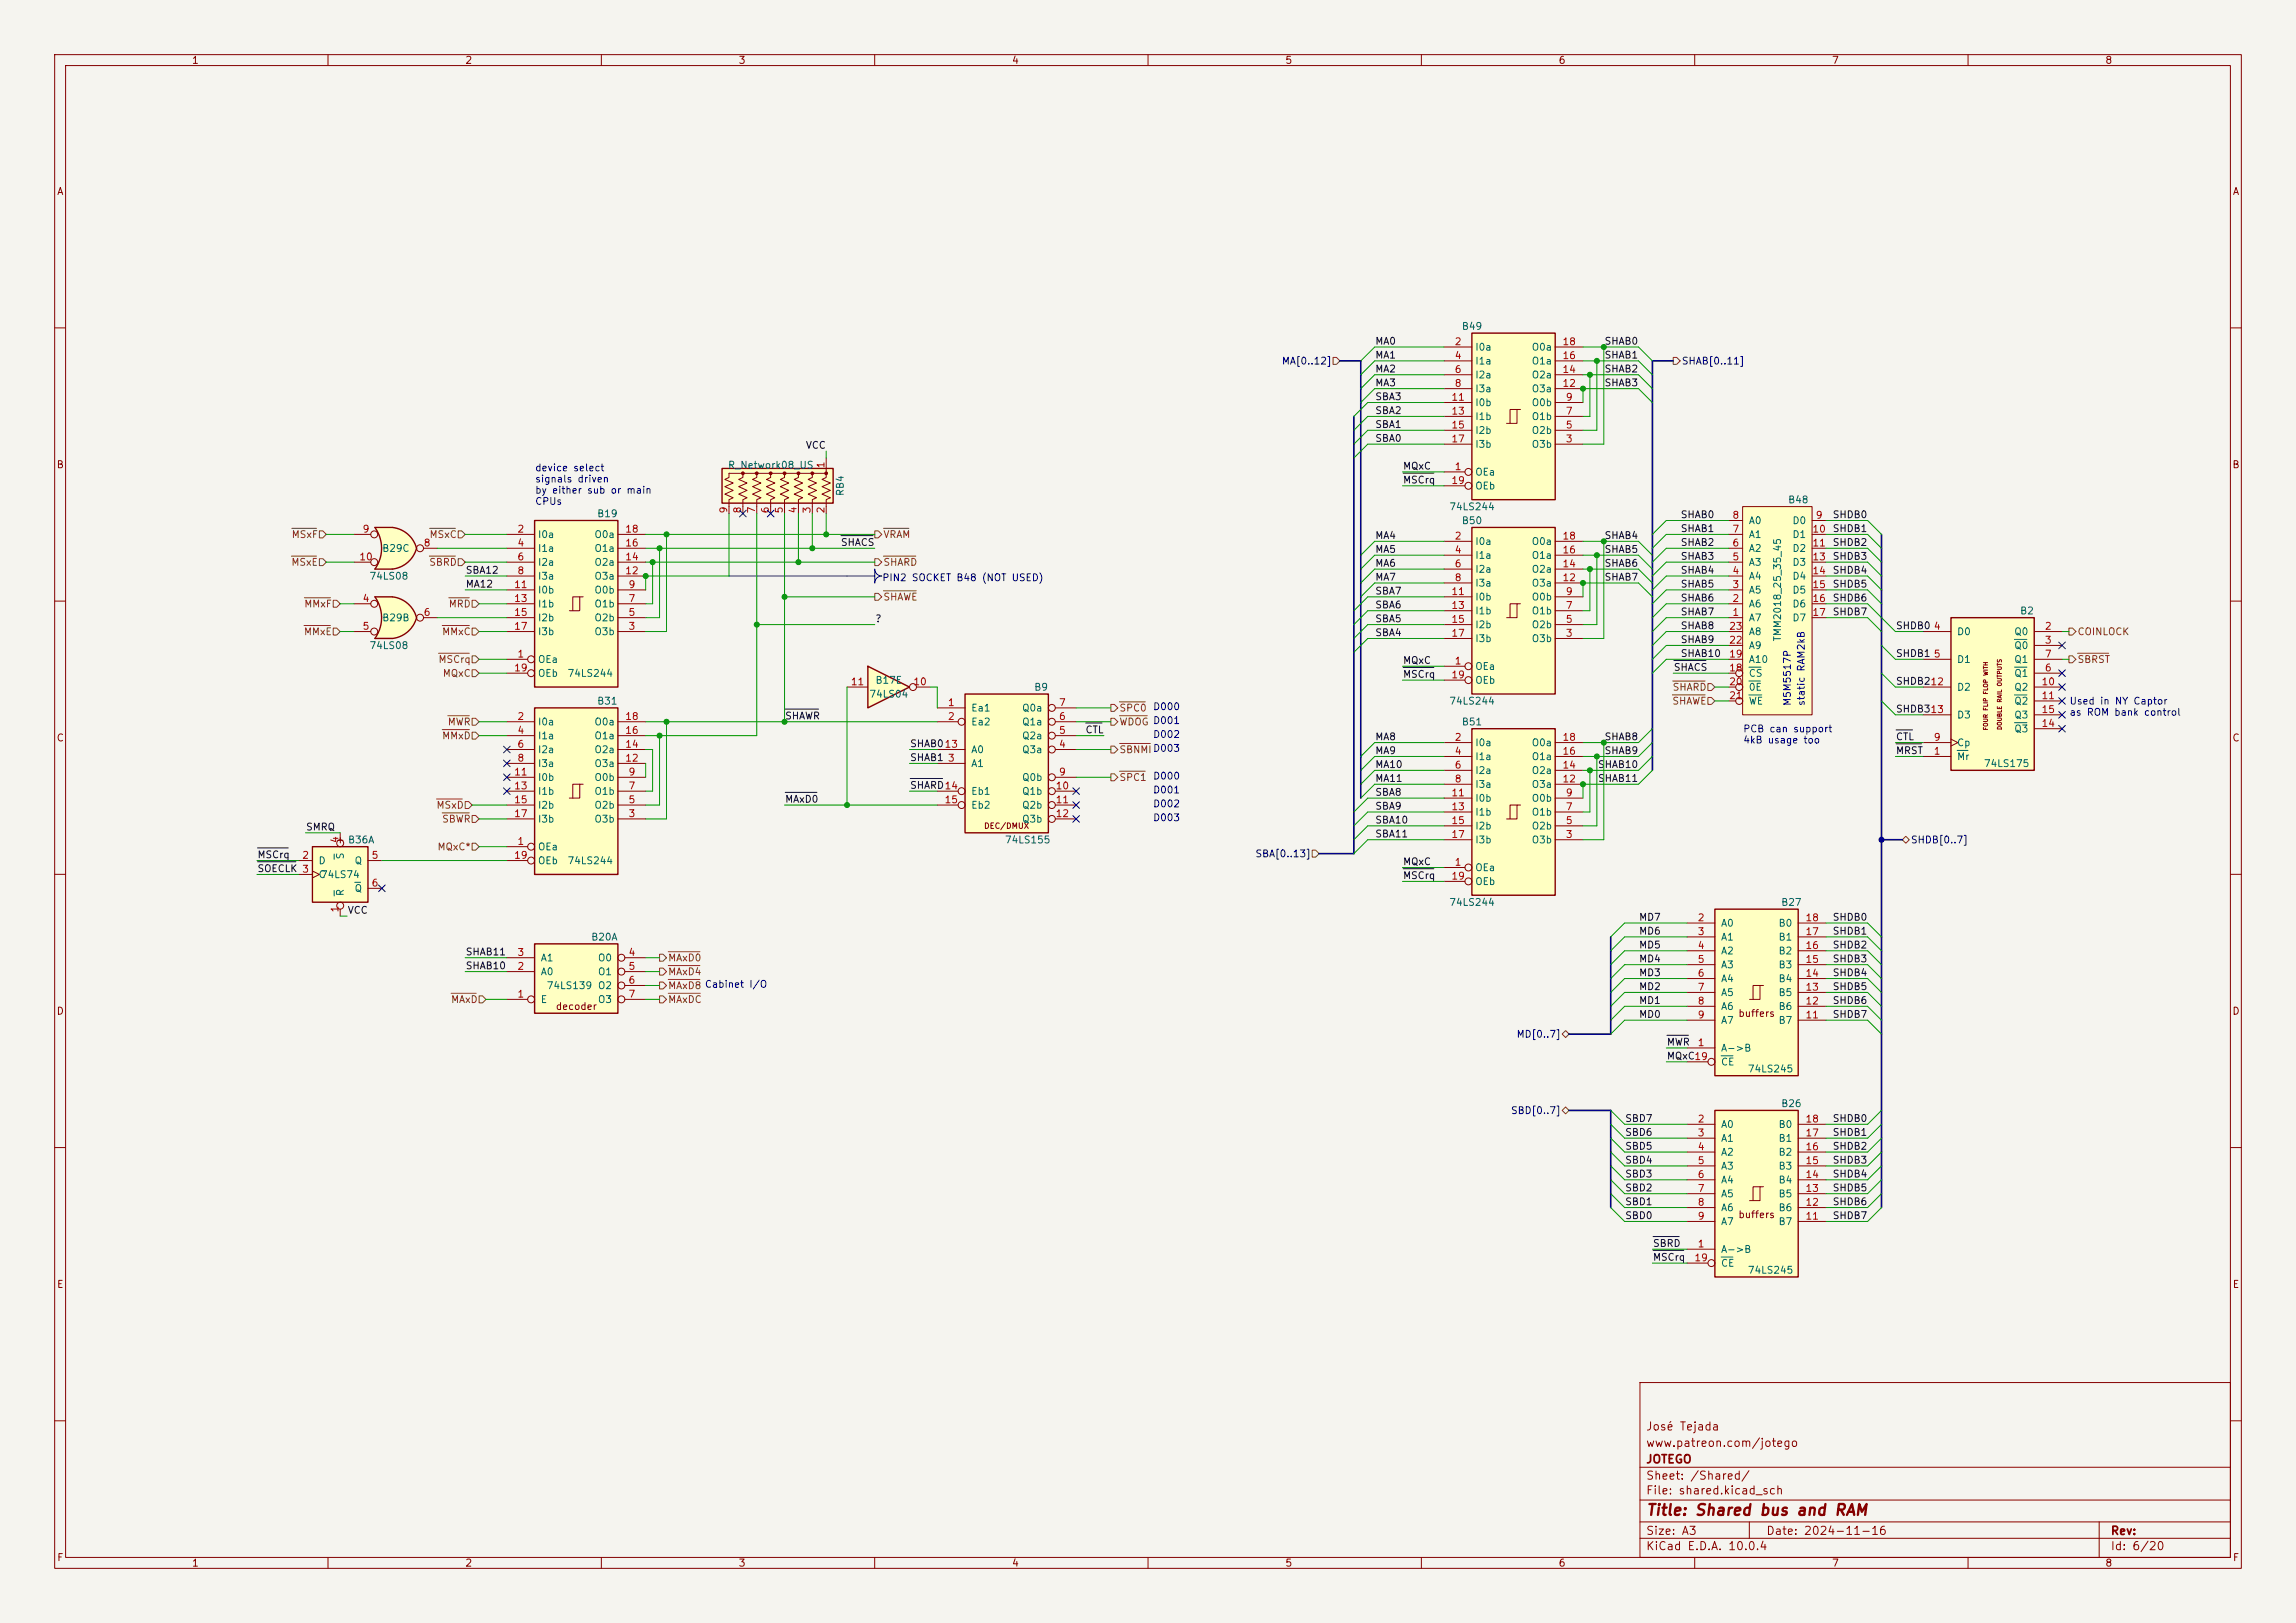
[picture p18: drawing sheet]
<svg xmlns="http://www.w3.org/2000/svg" width="420mm" height="297mm" viewBox="0 0 420 297" stroke-linecap="round" stroke-linejoin="round" font-family="sans-serif">
<defs><g id="words">
<text font-size="2" fill="#840000" x="301" y="277.8">Title: Shared bus and RAM</text>
<g font-size="1.5" fill="#840000">
<text x="301" y="262.1">José Tejada</text>
<text x="301" y="268.1">JOTEGO</text>
<text x="301" y="265.1">www.patreon.com/jotego</text>
<text x="301" y="273.8">File: shared.kicad_sch</text>
<text x="301" y="271.1">Sheet: /Shared/</text>
<text x="301" y="281.2">Size: A3</text>
<text x="323" y="281.2">Date: 2024-11-16</text>
<text x="386" y="281.2">Rev:</text>
<text x="301" y="284">KiCad E.D.A. 10.0.4</text>
<text x="386" y="284">Id: 6/20</text>
</g>
<g font-size="1.3" fill="#840000">
<text x="35" y="12">1</text>
<text x="85" y="12">2</text>
<text x="135" y="12">3</text>
<text x="185" y="12">4</text>
<text x="235" y="12">5</text>
<text x="285" y="12">6</text>
<text x="335" y="12">7</text>
<text x="385" y="12">8</text>
<text x="10.3" y="36">A</text>
<text x="408.3" y="36">A</text>
<text x="10.3" y="86">B</text>
<text x="408.2" y="86">B</text>
<text x="10.3" y="136">C</text>
<text x="408.2" y="136">C</text>
<text x="61.3" y="154.6">+ B36A</text>
<text x="10.3" y="186">D</text>
<text x="101.6" y="185.1">decoder</text>
<text x="408.2" y="186">D</text>
<text x="317.9" y="186.4">buffers</text>
<text x="317.9" y="223.2">buffers</text>
<text x="10.3" y="236">E</text>
<text x="408.3" y="236">E</text>
<text x="10.3" y="286">F</text>
<text x="35" y="287">1</text>
<text x="85" y="287">2</text>
<text x="135" y="287">3</text>
<text x="185" y="287">4</text>
<text x="235" y="287">5</text>
<text x="285" y="287">6</text>
<text x="335" y="287">7</text>
<text x="385" y="287">8</text>
<text x="408.3" y="286">F</text>
</g>
<g font-size="1.3" fill="#0f0f0f">
<text x="251.5" y="65.9">MA1</text>
<text x="251.5" y="63.4">MA0</text>
<text x="293.4" y="63.4">SHAB0</text>
<text x="293.4" y="65.9">SHAB1</text>
<text x="251.5" y="71">MA3</text>
<text x="251.5" y="68.5">MA2</text>
<text x="293.4" y="68.5">SHAB2</text>
<text x="293.4" y="71">SHAB3</text>
<text x="251.5" y="76.1">SBA2</text>
<text x="251.5" y="73.5">SBA3</text>
<text x="147.3" y="82.4">VCC</text>
<text x="251.5" y="81.2">SBA0</text>
<text x="251.5" y="78.6">SBA1</text>
<text x="256.5" y="86.2">MQxC</text>
<text x="256.5" y="88.8">MSCrq</text>
<text x="307.3" y="95.1">SHAB0</text>
<text x="335.1" y="95.1">SHDB0</text>
<text x="153.7" y="100.2">SHACS</text>
<text x="251.5" y="98.9">MA4</text>
<text x="251.5" y="101.5">MA5</text>
<text x="293.4" y="98.9">SHAB4</text>
<text x="293.4" y="101.5">SHAB5</text>
<text x="307.3" y="100.2">SHAB2</text>
<text x="307.3" y="97.7">SHAB1</text>
<text x="335.1" y="97.7">SHDB1</text>
<text x="335.1" y="100.2">SHDB2</text>
<text x="85.1" y="105.3">SBA12</text>
<text x="85.1" y="107.8">MA12</text>
<text x="251.5" y="104">MA6</text>
<text x="251.5" y="106.6">MA7</text>
<text x="293.4" y="104">SHAB6</text>
<text x="293.4" y="106.6">SHAB7</text>
<text x="307.3" y="107.8">SHAB5</text>
<text x="307.3" y="102.7">SHAB3</text>
<text x="307.3" y="105.3">SHAB4</text>
<text x="335.1" y="107.8">SHDB5</text>
<text x="335.1" y="102.7">SHDB3</text>
<text x="335.1" y="105.3">SHDB4</text>
<text x="251.5" y="111.6">SBA6</text>
<text x="251.5" y="109.1">SBA7</text>
<text x="307.3" y="110.4">SHAB6</text>
<text x="307.3" y="112.9">SHAB7</text>
<text x="335.1" y="110.4">SHDB6</text>
<text x="335.1" y="112.9">SHDB7</text>
<text x="160" y="114.2">?</text>
<text x="251.5" y="114.2">SBA5</text>
<text x="251.5" y="116.7">SBA4</text>
<text x="307.3" y="115.4">SHAB8</text>
<text x="307.3" y="118">SHAB9</text>
<text x="346.7" y="115.4">SHDB0</text>
<text x="256.5" y="121.8">MQxC</text>
<text x="256.5" y="124.3">MSCrq</text>
<text x="306.1" y="123.1">SHACS</text>
<text x="307.3" y="120.5">SHAB10</text>
<text x="346.7" y="125.6">SHDB212</text>
<text x="346.7" y="120.5">SHDB1</text>
<text x="143.5" y="132">SHAWR</text>
<text x="346.7" y="130.7">SHDB313</text>
<text x="166.4" y="137">SHAB013</text>
<text x="198.5" y="134.5">CTL</text>
<text x="251.5" y="135.8">MA8</text>
<text x="293.4" y="135.8">SHAB8</text>
<text x="346.7" y="135.8">CTL</text>
<text x="166.4" y="139.6">SHAB1</text>
<text x="251.5" y="138.3">MA9</text>
<text x="251.5" y="143.4">MA11</text>
<text x="251.5" y="140.8">MA10</text>
<text x="292.2" y="143.4">SHAB11</text>
<text x="292.2" y="140.8">SHAB10</text>
<text x="293.4" y="138.3">SHAB9</text>
<text x="346.7" y="138.3">MRST</text>
<text x="143.5" y="147.2">MAxD0</text>
<text x="166.4" y="144.7">SHARD14</text>
<text x="251.5" y="145.9">SBA8</text>
<text x="251.5" y="148.5">SBA9</text>
<text x="55.9" y="152.3">SMRQ</text>
<text x="251.5" y="153.5">SBA11</text>
<text x="251.5" y="151">SBA10</text>
<text x="47" y="157.4">MSCrq</text>
<text x="47" y="159.9">SOECLK 3</text>
<text x="256.5" y="161.2">MSCrq</text>
<text x="256.5" y="158.6">MQxC</text>
<text x="63.5" y="167.5">VCC</text>
<text x="299.7" y="168.8">MD7</text>
<text x="299.7" y="171.3">MD6</text>
<text x="299.7" y="173.9">MD5</text>
<text x="335.1" y="168.8">SHDB0</text>
<text x="335.1" y="173.9">SHDB2</text>
<text x="335.1" y="171.3">SHDB1</text>
<text x="85.1" y="175.1">SHAB11</text>
<text x="85.1" y="177.7">SHAB10</text>
<text x="299.7" y="176.4">MD4</text>
<text x="299.7" y="178.9">MD3</text>
<text x="335.1" y="176.4">SHDB3</text>
<text x="335.1" y="178.9">SHDB4</text>
<text x="299.7" y="184">MD1</text>
<text x="299.7" y="181.5">MD2</text>
<text x="335.1" y="181.5">SHDB5</text>
<text x="335.1" y="184">SHDB6</text>
<text x="299.7" y="186.6">MD0</text>
<text x="304.8" y="191.6">MWR</text>
<text x="335.1" y="186.6">SHDB7</text>
<text x="304.8" y="194.2">MQxC19</text>
<text x="297.2" y="205.6">SBD7</text>
<text x="297.2" y="208.2">SBD6</text>
<text x="335.1" y="208.2">SHDB1</text>
<text x="335.1" y="205.6">SHDB0</text>
<text x="297.2" y="215.8">SBD3</text>
<text x="297.2" y="213.2">SBD4</text>
<text x="297.2" y="210.7">SBD5</text>
<text x="335.1" y="210.7">SHDB2</text>
<text x="335.1" y="213.2">SHDB3</text>
<text x="335.1" y="215.8">SHDB4</text>
<text x="297.2" y="218.3">SBD2</text>
<text x="297.2" y="220.9">SBD1</text>
<text x="335.1" y="220.9">SHDB6</text>
<text x="335.1" y="218.3">SHDB5</text>
<text x="297.2" y="223.4">SBD0</text>
<text x="335.1" y="223.4">SHDB7</text>
<text x="302.3" y="231">MSCrq</text>
<text x="302.3" y="228.5">SBRD</text>
</g>
<g font-size="1.3" fill="#a90000">
<text x="266" y="63.5">2</text>
<text x="285.7" y="63.5">18</text>
<text x="266" y="66">4</text>
<text x="266" y="68.6">6</text>
<text x="266" y="71.1">8</text>
<text x="285.7" y="71.1">12</text>
<text x="285.7" y="68.6">14</text>
<text x="285.7" y="66">16</text>
<text x="265.4" y="73.6">11</text>
<text x="265.4" y="76.2">13</text>
<text x="286.3" y="76.2">7</text>
<text x="286.3" y="73.6">9</text>
<text x="265.4" y="78.7">15</text>
<text x="265.4" y="81.3">17</text>
<text x="286.3" y="81.3">3</text>
<text x="286.3" y="78.7">5</text>
<text x="151.1" y="85.8" transform="rotate(-90 151.1 85.8)">1</text>
<text x="265.4" y="88.9">19</text>
<text x="266" y="86.3">1</text>
<text x="133.3" y="94.1" transform="rotate(-90 133.3 94.1)">9</text>
<text x="135.9" y="94.1" transform="rotate(-90 135.9 94.1)">8</text>
<text x="138.4" y="94.1" transform="rotate(-90 138.4 94.1)">7</text>
<text x="140.9" y="94.1" transform="rotate(-90 140.9 94.1)">6</text>
<text x="143.5" y="94.1" transform="rotate(-90 143.5 94.1)">5</text>
<text x="146" y="94.1" transform="rotate(-90 146 94.1)">4</text>
<text x="148.6" y="94.1" transform="rotate(-90 148.6 94.1)">3</text>
<text x="151.1" y="94.1" transform="rotate(-90 151.1 94.1)">2</text>
<text x="316.8" y="95.2">8</text>
<text x="332" y="95.2">9</text>
<text x="66.2" y="97.8">9</text>
<text x="77.4" y="100.3">8</text>
<text x="94.5" y="97.8">2</text>
<text x="94.5" y="100.3">4</text>
<text x="114.3" y="100.3">16</text>
<text x="114.3" y="97.8">18</text>
<text x="266" y="99">2</text>
<text x="266" y="101.6">4</text>
<text x="285.7" y="101.6">16</text>
<text x="285.7" y="99">18</text>
<text x="316.8" y="100.3">6</text>
<text x="316.8" y="97.8">7</text>
<text x="331.4" y="97.8">10</text>
<text x="331.4" y="100.3">11</text>
<text x="65.6" y="102.8">10</text>
<text x="93.9" y="107.9">11</text>
<text x="94.5" y="102.8">6</text>
<text x="94.5" y="105.4">8</text>
<text x="114.3" y="105.4">12</text>
<text x="114.3" y="102.8">14</text>
<text x="114.9" y="107.9">9</text>
<text x="266" y="104.1">6</text>
<text x="266" y="106.7">8</text>
<text x="285.7" y="106.7">12</text>
<text x="285.7" y="104.1">14</text>
<text x="316.8" y="107.9">3</text>
<text x="316.8" y="105.4">4</text>
<text x="316.8" y="102.8">5</text>
<text x="331.4" y="102.8">13</text>
<text x="331.4" y="105.4">14</text>
<text x="331.4" y="107.9">15</text>
<text x="66.2" y="110.5">4</text>
<text x="77.4" y="113">6</text>
<text x="93.9" y="110.5">13</text>
<text x="93.9" y="113">15</text>
<text x="114.9" y="113">5</text>
<text x="114.9" y="110.5">7</text>
<text x="265.4" y="109.2">11</text>
<text x="265.4" y="111.7">13</text>
<text x="286.3" y="111.7">7</text>
<text x="286.3" y="109.2">9</text>
<text x="316.8" y="113">1</text>
<text x="316.8" y="110.5">2</text>
<text x="331.4" y="110.5">16</text>
<text x="331.4" y="113">17</text>
<text x="66.2" y="115.5">5</text>
<text x="93.9" y="115.5">17</text>
<text x="114.9" y="115.5">3</text>
<text x="265.4" y="114.3">15</text>
<text x="265.4" y="116.8">17</text>
<text x="286.3" y="116.8">3</text>
<text x="286.3" y="114.3">5</text>
<text x="316.2" y="118.1">22</text>
<text x="316.2" y="115.5">23</text>
<text x="353.6" y="115.5">4</text>
<text x="373.9" y="115.5">2</text>
<text x="373.9" y="118.1">3</text>
<text x="93.9" y="123.2">19</text>
<text x="94.5" y="120.6">1</text>
<text x="155.5" y="125.7">11</text>
<text x="167" y="125.7">10</text>
<text x="265.4" y="124.4">19</text>
<text x="266" y="121.9">1</text>
<text x="316.2" y="123.2">18</text>
<text x="316.2" y="120.6">19</text>
<text x="316.2" y="125.7">20</text>
<text x="353.6" y="120.6">5</text>
<text x="373.3" y="125.7">10</text>
<text x="373.9" y="123.2">6</text>
<text x="373.9" y="120.6">7</text>
<text x="173.3" y="129.5">1</text>
<text x="193.6" y="129.5">7</text>
<text x="316.2" y="128.2">21</text>
<text x="373.3" y="128.2">11</text>
<text x="373.3" y="130.8">15</text>
<text x="94.5" y="132.1">2</text>
<text x="94.5" y="134.6">4</text>
<text x="94.5" y="137.1">6</text>
<text x="114.3" y="137.1">14</text>
<text x="114.3" y="134.6">16</text>
<text x="114.3" y="132.1">18</text>
<text x="173.3" y="132.1">2</text>
<text x="193.6" y="137.1">4</text>
<text x="193.6" y="134.6">5</text>
<text x="193.6" y="132.1">6</text>
<text x="266" y="135.9">2</text>
<text x="285.7" y="135.9">18</text>
<text x="353.6" y="135.9">9</text>
<text x="373.3" y="133.3">14</text>
<text x="93.9" y="142.2">11</text>
<text x="94.5" y="139.7">8</text>
<text x="114.3" y="139.7">12</text>
<text x="114.9" y="142.2">9</text>
<text x="173.3" y="139.7">3</text>
<text x="193.6" y="142.2">9</text>
<text x="266" y="138.4">4</text>
<text x="266" y="140.9">6</text>
<text x="266" y="143.5">8</text>
<text x="285.7" y="143.5">12</text>
<text x="285.7" y="140.9">14</text>
<text x="285.7" y="138.4">16</text>
<text x="353.6" y="138.4">1</text>
<text x="93.9" y="144.8">13</text>
<text x="93.9" y="147.3">15</text>
<text x="93.9" y="149.8">17</text>
<text x="114.9" y="149.8">3</text>
<text x="114.9" y="147.3">5</text>
<text x="114.9" y="144.8">7</text>
<text x="172.7" y="147.3">15</text>
<text x="193" y="144.8">10</text>
<text x="193" y="147.3">11</text>
<text x="193" y="149.8">12</text>
<text x="265.4" y="146">11</text>
<text x="265.4" y="148.6">13</text>
<text x="286.3" y="148.6">7</text>
<text x="286.3" y="146">9</text>
<text x="62.2" y="154.4" transform="rotate(-90 62.2 154.4)">4</text>
<text x="94.5" y="154.9">1</text>
<text x="265.4" y="151.1">15</text>
<text x="265.4" y="153.6">17</text>
<text x="286.3" y="153.6">3</text>
<text x="286.3" y="151.1">5</text>
<text x="55.2" y="157.5">2</text>
<text x="67.9" y="157.5">5</text>
<text x="93.9" y="157.5">19</text>
<text x="265.4" y="161.3">19</text>
<text x="266" y="158.7">1</text>
<text x="62.2" y="167.1" transform="rotate(-90 62.2 167.1)">1</text>
<text x="67.9" y="162.5">6</text>
<text x="310.4" y="168.9">2</text>
<text x="310.4" y="171.4">3</text>
<text x="310.4" y="174">4</text>
<text x="330.2" y="174">16</text>
<text x="330.2" y="171.4">17</text>
<text x="330.2" y="168.9">18</text>
<text x="94.5" y="177.8">2</text>
<text x="94.5" y="175.2">3</text>
<text x="114.9" y="175.2">4</text>
<text x="114.9" y="177.8">5</text>
<text x="310.4" y="176.5">5</text>
<text x="310.4" y="179">6</text>
<text x="330.2" y="179">14</text>
<text x="330.2" y="176.5">15</text>
<text x="94.5" y="182.9">1</text>
<text x="114.9" y="180.3">6</text>
<text x="114.9" y="182.9">7</text>
<text x="310.4" y="181.6">7</text>
<text x="310.4" y="184.1">8</text>
<text x="330.2" y="184.1">12</text>
<text x="330.2" y="181.6">13</text>
<text x="310.4" y="191.7">1</text>
<text x="310.4" y="186.7">9</text>
<text x="330.2" y="186.7">11</text>
<text x="310.4" y="205.7">2</text>
<text x="310.4" y="208.3">3</text>
<text x="330.2" y="208.3">17</text>
<text x="330.2" y="205.7">18</text>
<text x="310.4" y="210.8">4</text>
<text x="310.4" y="213.3">5</text>
<text x="310.4" y="215.9">6</text>
<text x="330.2" y="215.9">14</text>
<text x="330.2" y="213.3">15</text>
<text x="330.2" y="210.8">16</text>
<text x="310.4" y="218.4">7</text>
<text x="310.4" y="221">8</text>
<text x="330.2" y="221">12</text>
<text x="330.2" y="218.4">13</text>
<text x="310.4" y="223.5">9</text>
<text x="330.2" y="223.5">11</text>
<text x="309.8" y="231.1">19</text>
<text x="310.4" y="228.6">1</text>
</g>
<g font-size="1.3" fill="#006464">
<text x="267.3" y="60.7">B49</text>
<text x="269.7" y="64.5">I0a</text>
<text x="280.1" y="64.5">O0a</text>
<text x="269.7" y="67">I1a</text>
<text x="269.7" y="69.6">I2a</text>
<text x="280.1" y="69.6">O2a</text>
<text x="280.1" y="67">O1a</text>
<text x="269.7" y="72.1">I3a</text>
<text x="269.7" y="74.6">I0b</text>
<text x="269.7" y="77.2">I1b</text>
<text x="280.1" y="77.2">O1b</text>
<text x="280.1" y="74.6">O0b</text>
<text x="280.1" y="72.1">O3a</text>
<text x="269.7" y="79.7">I2b</text>
<text x="269.7" y="82.3">I3b</text>
<text x="280.1" y="82.3">O3b</text>
<text x="280.1" y="79.7">O2b</text>
<text x="133.1" y="86.1">R_Network08_US</text>
<text x="269.7" y="87.3">OEa</text>
<text x="269.7" y="89.9">OEb</text>
<text x="109.1" y="95">B19</text>
<text x="154.6" y="90.9" transform="rotate(-90 154.6 90.9)">RB4</text>
<text x="265" y="93.7">74LS244</text>
<text x="327" y="92.4">B48</text>
<text x="69.8" y="101.3">B29C</text>
<text x="98.3" y="98.8">I0a</text>
<text x="98.3" y="101.3">I1a</text>
<text x="108.6" y="101.3">O1a</text>
<text x="108.6" y="98.8">O0a</text>
<text x="267.3" y="96.2">B50</text>
<text x="269.7" y="100">I0a</text>
<text x="280.1" y="100">O0a</text>
<text x="319.8" y="101.3">A2</text>
<text x="319.8" y="98.8">A1</text>
<text x="319.8" y="96.2">A0</text>
<text x="327.8" y="96.2">D0</text>
<text x="327.8" y="98.8">D1</text>
<text x="327.8" y="101.3">D2</text>
<text x="67.5" y="106.4">74LS08</text>
<text x="98.3" y="103.8">I2a</text>
<text x="98.3" y="106.4">I3a</text>
<text x="108.6" y="106.4">O3a</text>
<text x="108.6" y="103.8">O2a</text>
<text x="269.7" y="102.6">I1a</text>
<text x="269.7" y="105.1">I2a</text>
<text x="269.7" y="107.7">I3a</text>
<text x="280.1" y="107.7">O3a</text>
<text x="280.1" y="105.1">O2a</text>
<text x="280.1" y="102.6">O1a</text>
<text x="319.8" y="106.4">A4</text>
<text x="319.8" y="103.8">A3</text>
<text x="327.8" y="103.8">D3</text>
<text x="327.8" y="106.4">D4</text>
<text x="98.3" y="108.9">I0b</text>
<text x="98.3" y="111.5">I1b</text>
<text x="108.6" y="111.5">O1b</text>
<text x="108.6" y="108.9">O0b</text>
<text x="269.7" y="110.2">I0b</text>
<text x="269.7" y="112.7">I1b</text>
<text x="280.1" y="112.7">O1b</text>
<text x="280.1" y="110.2">O0b</text>
<text x="319.8" y="111.5">A6</text>
<text x="319.8" y="108.9">A5</text>
<text x="327.8" y="108.9">D5</text>
<text x="327.8" y="111.5">D6</text>
<text x="369.4" y="112.7">B2</text>
<text x="67.5" y="119.1">74LS08</text>
<text x="69.8" y="114">B29B</text>
<text x="98.3" y="114">I2b</text>
<text x="98.3" y="116.5">I3b</text>
<text x="108.6" y="116.5">O3b</text>
<text x="108.6" y="114">O2b</text>
<text x="269.7" y="115.3">I2b</text>
<text x="269.7" y="117.8">I3b</text>
<text x="280.1" y="117.8">O3b</text>
<text x="280.1" y="115.3">O2b</text>
<text x="319.8" y="114">A7</text>
<text x="319.8" y="119.1">A9</text>
<text x="319.8" y="116.5">A8</text>
<text x="326.1" y="117.5" transform="rotate(-90 326.1 117.5)">TMM2018_25_35_45</text>
<text x="327.8" y="114">D7</text>
<text x="357.9" y="116.5">D0</text>
<text x="368.4" y="116.5">Q0</text>
<text x="368.4" y="119.1">Q0</text>
<text x="98.3" y="121.6">OEa</text>
<text x="98.3" y="124.2">OEb</text>
<text x="103.7" y="124.2">74LS244</text>
<text x="160" y="125.4">B17E</text>
<text x="269.7" y="122.9">OEa</text>
<text x="269.7" y="125.4">OEb</text>
<text x="319.8" y="124.2">CS</text>
<text x="319.8" y="121.6">A10</text>
<text x="357.9" y="121.6">D1</text>
<text x="368.4" y="124.2">Q1</text>
<text x="368.4" y="121.6">Q1</text>
<text x="109.1" y="129.2">B31</text>
<text x="158.9" y="128">74LS04</text>
<text x="177.5" y="130.5">Ea1</text>
<text x="186.9" y="130.5">Q0a</text>
<text x="189.1" y="126.7">B9</text>
<text x="265" y="129.2">74LS244</text>
<text x="319.8" y="126.7">0E</text>
<text x="319.8" y="129.2">WE</text>
<text x="357.9" y="126.7">D2</text>
<text x="357.9" y="131.8">D3</text>
<text x="368.4" y="126.7">Q2</text>
<text x="368.4" y="129.2">Q2</text>
<text x="368.4" y="131.8">Q3</text>
<text x="98.3" y="133.1">I0a</text>
<text x="98.3" y="135.6">I1a</text>
<text x="108.6" y="135.6">O1a</text>
<text x="108.6" y="133.1">O0a</text>
<text x="177.5" y="133.1">Ea2</text>
<text x="186.9" y="135.6">Q2a</text>
<text x="186.9" y="133.1">Q1a</text>
<text x="267.3" y="133.1">B51</text>
<text x="269.7" y="136.9">I0a</text>
<text x="280.1" y="136.9">O0a</text>
<text x="357.9" y="136.9">Cp</text>
<text x="368.4" y="134.3">Q3</text>
<text x="98.3" y="138.1">I2a</text>
<text x="98.3" y="140.7">I3a</text>
<text x="98.3" y="143.2">I0b</text>
<text x="108.6" y="143.2">O0b</text>
<text x="108.6" y="140.7">O3a</text>
<text x="108.6" y="138.1">O2a</text>
<text x="177.5" y="140.7">A1</text>
<text x="177.5" y="138.1">A0</text>
<text x="186.9" y="138.1">Q3a</text>
<text x="186.9" y="143.2">Q0b</text>
<text x="269.7" y="139.4">I1a</text>
<text x="269.7" y="141.9">I2a</text>
<text x="280.1" y="141.9">O2a</text>
<text x="280.1" y="139.4">O1a</text>
<text x="357.9" y="139.4">Mr</text>
<text x="362.8" y="140.7">74LS175</text>
<text x="98.3" y="145.8">I1b</text>
<text x="98.3" y="148.3">I2b</text>
<text x="108.6" y="148.3">O2b</text>
<text x="108.6" y="145.8">O1b</text>
<text x="177.5" y="145.8">Eb1</text>
<text x="177.5" y="148.3">Eb2</text>
<text x="186.9" y="145.8">Q1b</text>
<text x="186.9" y="148.3">Q2b</text>
<text x="269.7" y="144.5">I3a</text>
<text x="269.7" y="147">I0b</text>
<text x="269.7" y="149.6">I1b</text>
<text x="280.1" y="149.6">O1b</text>
<text x="280.1" y="147">O0b</text>
<text x="280.1" y="144.5">O3a</text>
<text x="98.3" y="155.9">OEa</text>
<text x="98.3" y="150.8">I3b</text>
<text x="108.6" y="150.8">O3b</text>
<text x="183.7" y="154.6">74LS155</text>
<text x="186.9" y="150.8">Q3b</text>
<text x="269.7" y="152.1">I2b</text>
<text x="269.7" y="154.6">I3b</text>
<text x="280.1" y="154.6">O3b</text>
<text x="280.1" y="152.1">O2b</text>
<text x="58.2" y="158.5">D</text>
<text x="58.2" y="161">C</text>
<text x="58.6" y="161">74LS74</text>
<text x="63.2" y="157.4" transform="rotate(-90 63.2 157.4)">S</text>
<text x="64.8" y="158.5">Q</text>
<text x="98.3" y="158.5">OEb</text>
<text x="103.7" y="158.5">74LS244</text>
<text x="269.7" y="159.7">OEa</text>
<text x="63.2" y="164.1" transform="rotate(-90 63.2 164.1)">R</text>
<text x="64.8" y="163.5">Q</text>
<text x="265" y="166.1">74LS244</text>
<text x="269.7" y="162.3">OEb</text>
<text x="325.7" y="166.1">B27</text>
<text x="108" y="172.4">B20A</text>
<text x="314.7" y="169.9">A0</text>
<text x="314.7" y="172.4">A1</text>
<text x="325.2" y="172.4">B1</text>
<text x="325.2" y="169.9">B0</text>
<text x="98.8" y="178.8">A0</text>
<text x="98.8" y="176.2">A1</text>
<text x="109.3" y="176.2">O0</text>
<text x="109.3" y="178.8">O1</text>
<text x="314.7" y="175">A2</text>
<text x="314.7" y="177.5">A3</text>
<text x="325.2" y="177.5">B3</text>
<text x="325.2" y="175">B2</text>
<text x="98.8" y="183.9">E</text>
<text x="99.9" y="181.3">74LS139 O2</text>
<text x="109.3" y="183.9">O3</text>
<text x="314.7" y="180">A4</text>
<text x="314.7" y="182.6">A5</text>
<text x="314.7" y="185.1">A6</text>
<text x="325.2" y="185.1">B6</text>
<text x="325.2" y="182.6">B5</text>
<text x="325.2" y="180">B4</text>
<text x="314.7" y="187.7">A7</text>
<text x="325.2" y="187.7">B7</text>
<text x="314.7" y="192.7">A-&gt;B</text>
<text x="314.7" y="195.3">CE</text>
<text x="319.6" y="196.6">74LS245</text>
<text x="325.7" y="202.9">B26</text>
<text x="314.7" y="206.7">A0</text>
<text x="314.7" y="209.3">A1</text>
<text x="325.2" y="209.3">B1</text>
<text x="325.2" y="206.7">B0</text>
<text x="314.7" y="211.8">A2</text>
<text x="314.7" y="214.3">A3</text>
<text x="325.2" y="214.3">B3</text>
<text x="325.2" y="211.8">B2</text>
<text x="314.7" y="216.9">A4</text>
<text x="314.7" y="219.4">A5</text>
<text x="314.7" y="222">A6</text>
<text x="325.2" y="222">B6</text>
<text x="325.2" y="219.4">B5</text>
<text x="325.2" y="216.9">B4</text>
<text x="314.7" y="224.5">A7</text>
<text x="325.2" y="224.5">B7</text>
<text x="314.7" y="229.6">A-&gt;B</text>
<text x="314.7" y="232.1">CE</text>
<text x="319.6" y="233.4">74LS245</text>
</g>
<g font-size="1.3" fill="#000084">
<text x="234.4" y="67">MA[0..12]</text>
<text x="307.5" y="67">SHAB[0..11]</text>
<text x="349.4" y="154.6">SHDB[0..7]</text>
<text x="229.5" y="157.2">SBA[0..13]</text>
<text x="277.3" y="190.2">MD[0..7]</text>
<text x="276.3" y="204.2">SBD[0..7]</text>
</g>
<g font-size="1.3" fill="#0000c2">
<text x="97.8" y="86.6">device select</text>
<text x="97.8" y="88.6">signals driven</text>
<text x="97.8" y="90.6">by either sub or main</text>
<text x="97.8" y="92.7">CPUs</text>
<text x="161.3" y="106.7">PIN2 SOCKET B48 (NOT USED)</text>
<text x="210.8" y="130.3">D000</text>
<text x="327.9" y="129.3" transform="rotate(-90 327.9 129.3)">M5M5517P</text>
<text x="330.4" y="129.3" transform="rotate(-90 330.4 129.3)">static RAM2kB</text>
<text x="378.5" y="129.2">Used in NY Captor</text>
<text x="378.5" y="131.3">as ROM bank control</text>
<text x="210.8" y="135.3">D002</text>
<text x="318.8" y="134.3">PCB can support</text>
<text x="318.8" y="136.4">4kB usage too</text>
<text x="210.8" y="143">D000</text>
<text x="210.8" y="148">D002</text>
<text x="210.8" y="145.5">D001</text>
<text x="210.8" y="150.6">D003</text>
</g>
<g font-size="1.3" fill="#725600">
<text x="53.2" y="98.8">MSxF</text>
<text x="78.5" y="98.8">MSxC</text>
<text x="161.5" y="98.8">VRAM</text>
<text x="53.2" y="103.8">MSxE</text>
<text x="78.4" y="103.8">SBRD</text>
<text x="161.5" y="103.8">SHARD</text>
<text x="55.5" y="111.5">MMxF</text>
<text x="82" y="111.5">MRD</text>
<text x="161.5" y="110.2">SHAWE</text>
<text x="55.5" y="116.5">MMxE</text>
<text x="80.8" y="116.5">MMxC</text>
<text x="379.9" y="116.5">COINLOCK</text>
<text x="80.1" y="121.6">MSCrq</text>
<text x="80.9" y="124.2">MQxC</text>
<text x="379.9" y="121.6">SBRST</text>
<text x="204.7" y="130.5">SPC0</text>
<text x="305.8" y="129.2">SHAWE</text>
<text x="305.9" y="126.7">SHARD</text>
<text x="80.8" y="135.6">MMxD</text>
<text x="81.8" y="133.1">MWR</text>
<text x="204.7" y="133.1">WDOG D001</text>
<text x="204.7" y="143.2">SPC1</text>
<text x="204.7" y="138.1">SBNMID003</text>
<text x="79.7" y="148.3">MSxD</text>
<text x="79.9" y="155.9">MQxC*</text>
<text x="80.8" y="150.8">SBWR</text>
<text x="122.1" y="178.8">MAxD4</text>
<text x="122.1" y="176.2">MAxD0</text>
<text x="82.4" y="183.9">MAxD</text>
<text x="122.1" y="181.3">MAxD8 Cabinet I/O</text>
<text x="122.1" y="183.9">MAxDC</text>
</g>
<text font-size="1" fill="#840000" x="179.9" y="151.9">DEC/DMUX</text>
<g font-size=".8" fill="#840000">
<text x="363.8" y="133.7" transform="rotate(-90 363.8 133.7)">FOUR FLIP FLOP WITH</text>
<text x="366.3" y="133.7" transform="rotate(-90 366.3 133.7)">DOUBLE RAIL OUTPUTS</text>
</g>
</g></defs>
<path d="M0 0h420v297h-420z" fill="#f5f4ef" stroke="#f5f4ef" stroke-width=".18"/>
<g fill="none" stroke="#840000" stroke-width=".18">
<path d="M10 10h400v277h-400zM12 12h396v273h-396zM60 10v2M110 10v2M160 10v2M210 10v2M260 10v2M310 10v2M360 10v2M10 60h2M408 60h2M10 110h2"/>
<path d="M408 110h2M10 160h2M408 160h2M10 210h2M408 210h2M300 253h108v32h-108zM10 260h2M300 278.5h108M300 274.5h108M300 268.5h108M320 278.5v3M384 278.5v6.5"/>
<path d="M408 260h2M60 285v2M110 285v2M160 285v2M210 285v2M260 285v2M300 281.5h108M310 285v2M360 285v2"/>
</g>
<path d="M176.5 127h15.3v25.4h-15.3z" fill="#ffffc2"/>
<path d="M176.5 127h15.3v25.4h-15.3z" fill="none" stroke="#840000" stroke-width=".25"/>
<g fill="none" stroke="#840000" stroke-width=".18">
<path d="M171.4 129.5h5.1M171.4 132.1h3.9M171.4 139.7h5.1M171.4 137.2h5.1M193 129.5h3.8M193 132.1h3.8M193 137.2h3.8M193 134.6h3.8M171.4 144.8h3.9M171.4 147.3h3.9M193 142.2h3.8M193 144.8h3.8"/>
<path d="M193 147.3h3.8M193 149.9h3.8"/>
<circle cx="175.9" cy="132.1" r=".63"/>
<circle cx="192.4" cy="129.5" r=".63"/>
<circle cx="192.4" cy="137.2" r=".63"/>
<circle cx="192.4" cy="134.6" r=".63"/>
<circle cx="192.4" cy="132.1" r=".63"/>
<circle cx="175.9" cy="147.3" r=".63"/>
<circle cx="175.9" cy="144.8" r=".63"/>
<circle cx="192.4" cy="144.8" r=".63"/>
<circle cx="192.4" cy="147.3" r=".63"/>
<circle cx="192.4" cy="142.2" r=".63"/>
<circle cx="192.4" cy="149.9" r=".63"/>
</g>
<path d="M313.7 166.4h15.2v30.5h-15.2z" fill="#ffffc2"/>
<g fill="none" stroke="#840000" stroke-width=".18">
<path d="M308.6 168.9h5.1M308.6 171.5h5.1M308.6 174h5.1M308.6 176.5h5.1M308.6 179.1h5.1M328.9 168.9h5.1M328.9 171.5h5.1M328.9 174h5.1M328.9 176.5h5.1M328.9 179.1h5.1M308.6 191.8h5.1M308.6 181.6h5.1"/>
<path d="M308.6 184.2h5.1M308.6 186.7h5.1M308.6 194.3h3.8M321.9 180.3h-1.2v2.6M322.6 180.3h-.7v2.6h-1.9M328.9 181.6h5.1M328.9 184.2h5.1M328.9 186.7h5.1"/>
<circle cx="313.1" cy="194.3" r=".63"/>
</g>
<path d="M313.7 166.4h15.2v30.5h-15.2z" fill="none" stroke="#840000" stroke-width=".25"/>
<path d="M314.8 193.2h2.2" fill="none" stroke="#006464" stroke-width=".18"/>
<path d="M68.6 109.2h3.2M68.6 116.8h3.2" fill="none" stroke="#ffffc2" stroke-width=".18"/>
<g fill="#ffffc2" stroke="#ffffc2" stroke-width=".18">
<path d="M71.2 111.7l5 1.3a5.2 5.2 0 0 1-4.4 3.8z"/>
<path d="M71.8 109.2a5.1 5.1 0 0 1 4.4 3.8l-5 1.3z"/>
</g>
<path d="M68.6 109.2h3.2v7.6h-3.2a6.7 6.7 0 0 0 0-7.6z" fill="#ffffc2"/>
<path d="M71.8 109.2h-3.2a6.6 6.6 0 0 1 0 7.6h3.2M71.8 109.2a5.2 5.2 0 0 1 4.4 3.8 5.2 5.2 0 0 1-4.4 3.8" fill="none" stroke="#840000" stroke-width=".25"/>
<g fill="none" stroke="#840000" stroke-width=".18">
<path d="M64.8 110.5h3M64.8 115.6h3M77.5 113h2.5"/>
<circle cx="68.5" cy="115.6" r=".63"/>
<circle cx="68.5" cy="110.5" r=".63"/>
<circle cx="76.8" cy="113" r=".63"/>
</g>
<path d="M269.2 61h15.3v30.4h-15.3z" fill="#ffffc2"/>
<g fill="none" stroke="#840000" stroke-width=".18">
<path d="M264.2 63.5h5M264.2 66h5M264.2 78.7h5M264.2 68.6h5M264.2 76.2h5M264.2 71.1h5M264.2 73.7h5M277.5 74.9h-1.3v2.6M278.1 74.9h-.6v2.6h-1.9M284.5 63.5h5.1M284.5 66h5.1M284.5 78.7h5.1"/>
<path d="M284.5 68.6h5.1M284.5 76.2h5.1M284.5 71.1h5.1M284.5 73.7h5.1M264.2 86.4h3.8M264.2 81.3h5M264.2 88.9h3.8M284.5 81.3h5.1"/>
<circle cx="268.6" cy="86.4" r=".63"/>
<circle cx="268.6" cy="88.9" r=".63"/>
</g>
<path d="M269.2 61h15.3v30.4h-15.3z" fill="none" stroke="#840000" stroke-width=".25"/>
<path d="M68.6 96.5h3.2M68.6 104.1h3.2" fill="none" stroke="#ffffc2" stroke-width=".18"/>
<g fill="#ffffc2" stroke="#ffffc2" stroke-width=".18">
<path d="M71.2 99l5 1.3a5.2 5.2 0 0 1-4.4 3.8z"/>
<path d="M71.8 96.5a5.1 5.1 0 0 1 4.4 3.8l-5 1.3z"/>
</g>
<path d="M68.6 96.5h3.2v7.6h-3.2a6.7 6.7 0 0 0 0-7.6z" fill="#ffffc2"/>
<path d="M71.8 96.5h-3.2a6.6 6.6 0 0 1 0 7.6h3.2M71.8 96.5a5.2 5.2 0 0 1 4.4 3.8 5.2 5.2 0 0 1-4.4 3.8" fill="none" stroke="#840000" stroke-width=".25"/>
<g fill="none" stroke="#840000" stroke-width=".18">
<path d="M64.8 97.8h3M64.8 102.9h3M77.5 100.3h2.5"/>
<circle cx="68.5" cy="97.8" r=".63"/>
<circle cx="68.5" cy="102.9" r=".63"/>
<circle cx="76.8" cy="100.3" r=".63"/>
</g>
<path d="M57.1 154.9h10.2v10.2h-10.2z" fill="#ffffc2"/>
<path d="M57.1 154.9h10.2v10.2h-10.2z" fill="none" stroke="#840000" stroke-width=".25"/>
<g fill="none" stroke="#840000" stroke-width=".18">
<path d="M54.6 157.5h2.5M57.1 159.4l1.3 .6-1.3 .7M62.2 152.4v1.3M67.3 157.5h2.5M54.6 160h2.5M62.2 166.4v1.2M67.3 162.6h2.5"/>
<circle cx="62.2" cy="154.3" r=".63"/>
<circle cx="62.2" cy="165.7" r=".63"/>
</g>
<path d="M61.1 156.3v.9M61.1 162.9v1.1M64.9 161.5h1.1" fill="none" stroke="#006464" stroke-width=".18"/>
<path d="M97.8 95.3h15.2v30.4h-15.2z" fill="#ffffc2"/>
<g fill="none" stroke="#840000" stroke-width=".18">
<path d="M92.7 97.8h5.1M113 97.8h5.1M92.7 115.6h5.1M92.7 100.3h5.1M92.7 113h5.1M92.7 102.9h5.1M92.7 110.5h5.1M92.7 105.4h5.1M92.7 108h5.1M106 109.2h-1.2v2.6M106.7 109.2h-.7v2.6h-1.9M113 115.6h5.1"/>
<path d="M113 100.3h5.1M113 113h5.1M113 102.9h5.1M113 110.5h5.1M113 105.4h5.1M113 108h5.1M92.7 120.7h3.8M92.7 123.2h3.8"/>
<circle cx="97.2" cy="123.2" r=".63"/>
<circle cx="97.2" cy="120.6" r=".63"/>
</g>
<path d="M97.8 95.3h15.2v30.4h-15.2z" fill="none" stroke="#840000" stroke-width=".25"/>
<path d="M97.8 172.7h15.2v12.7h-15.2z" fill="#ffffc2"/>
<path d="M97.8 172.7h15.2v12.7h-15.2z" fill="none" stroke="#840000" stroke-width=".25"/>
<g fill="none" stroke="#840000" stroke-width=".18">
<path d="M92.7 177.8h5.1M92.7 175.3h5.1M114.3 177.8h3.8M114.3 175.3h3.8M92.7 182.9h3.8M114.3 182.9h3.8M114.3 180.3h3.8"/>
<circle cx="113.7" cy="177.8" r=".63"/>
<circle cx="113.7" cy="175.3" r=".63"/>
<circle cx="97.2" cy="182.9" r=".63"/>
<circle cx="113.7" cy="180.3" r=".63"/>
<circle cx="113.7" cy="182.9" r=".63"/>
</g>
<path d="M132.1 85.7h20.3v6.4h-20.3z" fill="#ffffc2"/>
<path d="M132.1 85.7h20.3v6.4h-20.3z" fill="none" stroke="#840000" stroke-width=".25"/>
<g fill="#840000" stroke="#840000" stroke-width=".18">
<circle cx="151.1" cy="86.6" r=".25"/>
<circle cx="148.6" cy="86.6" r=".25"/>
<circle cx="146" cy="86.6" r=".25"/>
<circle cx="143.5" cy="86.6" r=".25"/>
<circle cx="141" cy="86.6" r=".25"/>
<circle cx="138.4" cy="86.6" r=".25"/>
<circle cx="135.9" cy="86.6" r=".25"/>
</g>
<path d="M133.3 94v-2.6l.8-.3-1.5-.7 1.5-.7-1.5-.6 1.5-.7-1.5-.7 .7-.3v-.8h17.8v.8l-.7 .3 1.5 .7-1.5 .7 1.5 .6-1.5 .7 1.5 .7-.8 .3v2.6M135.9 86.6v.8l-.8 .3 1.6 .7-1.6 .7 1.6 .6-1.6 .7 1.6 .7-.8 .3v2.6M138.4 86.6v.8l-.7 .3 1.5 .7-1.5 .7 1.5 .6-1.5 .7 1.5 .7-.8 .3v2.6M141 86.6v.8l-.8 .3 1.5 .7-1.5 .7 1.5 .6-1.5 .7 1.5 .7-.7 .3v2.6M143.5 86.6v.8l-.8 .3 1.6 .7-1.6 .7 1.6 .6-1.6 .7 1.6 .7-.8 .3v2.6M146 86.6v.8l-.7 .3 1.5 .7-1.5 .7 1.5 .6-1.5 .7 1.5 .7-.8 .3v2.6M148.6 86.6v.8l-.8 .3 1.6 .7-1.6 .7 1.6 .6-1.6 .7 1.6 .7-.8 .3v2.6M151.1 83.8v2.6" fill="none" stroke="#840000" stroke-width=".18"/>
<path d="M97.8 129.5h15.2v30.5h-15.2z" fill="#ffffc2"/>
<g fill="none" stroke="#840000" stroke-width=".18">
<path d="M92.7 132.1h5.1M92.7 134.6h5.1M92.7 137.2h5.1M92.7 139.7h5.1M113 132.1h5.1M113 134.6h5.1M113 137.2h5.1M113 139.7h5.1M92.7 154.9h3.8M92.7 149.9h5.1M92.7 147.3h5.1M92.7 144.8h5.1"/>
<path d="M92.7 142.2h5.1M92.7 157.5h3.8M106 143.5h-1.2v2.6M106.7 143.5h-.7v2.6h-1.9M113 149.9h5.1M113 147.3h5.1M113 144.8h5.1M113 142.2h5.1"/>
<circle cx="97.2" cy="154.9" r=".63"/>
<circle cx="97.2" cy="157.5" r=".63"/>
</g>
<path d="M97.8 129.5h15.2v30.5h-15.2z" fill="none" stroke="#840000" stroke-width=".25"/>
<path d="M318.8 92.7h12.7v38.1h-12.7z" fill="#ffffc2"/>
<g fill="none" stroke="#840000" stroke-width=".18">
<path d="M316.2 97.8h2.6M316.2 95.3h2.6M318.8 92.7h12.7v38.1h-12.7zM331.5 97.8h2.5M331.5 95.3h2.5M316.2 113h2.6M316.2 110.5h2.6M316.2 108h2.6M316.2 105.4h2.6M316.2 102.9h2.6M316.2 100.3h2.6M316.2 118.1h2.6"/>
<path d="M316.2 115.6h2.6M331.5 113h2.5M331.5 110.5h2.5M331.5 108h2.5M331.5 105.4h2.5M331.5 102.9h2.5M331.5 100.3h2.5M316.2 123.2h1.3M316.2 120.7h2.6M316.2 125.7h1.3M316.2 128.3h1.3"/>
<circle cx="318.1" cy="123.2" r=".63"/>
<circle cx="318.1" cy="125.7" r=".63"/>
<circle cx="318.1" cy="128.3" r=".63"/>
</g>
<path d="M319.9 122.1h2.2M319.9 124.6h2.1M319.9 127.2h2.4" fill="none" stroke="#006464" stroke-width=".18"/>
<path d="M313.7 203.2h15.2v30.5h-15.2z" fill="#ffffc2"/>
<g fill="none" stroke="#840000" stroke-width=".18">
<path d="M308.6 205.7h5.1M308.6 208.3h5.1M308.6 210.8h5.1M308.6 213.4h5.1M308.6 215.9h5.1M308.6 218.4h5.1M321.9 217.2h-1.2v2.5M322.6 217.2h-.7v2.5h-1.9M328.9 205.7h5.1M328.9 208.3h5.1M328.9 210.8h5.1M328.9 213.4h5.1"/>
<path d="M328.9 215.9h5.1M328.9 218.4h5.1M308.6 228.6h5.1M308.6 221h5.1M308.6 223.5h5.1M308.6 231.1h3.8M328.9 221h5.1M328.9 223.5h5.1"/>
<circle cx="313.1" cy="231.1" r=".63"/>
</g>
<path d="M313.7 203.2h15.2v30.5h-15.2z" fill="none" stroke="#840000" stroke-width=".25"/>
<path d="M314.8 230h2.2" fill="none" stroke="#006464" stroke-width=".18"/>
<path d="M269.2 133.4h15.3v30.4h-15.3z" fill="#ffffc2"/>
<g fill="none" stroke="#840000" stroke-width=".18">
<path d="M264.2 135.9h5M264.2 138.4h5M284.5 135.9h5.1M284.5 138.4h5.1M264.2 158.8h3.8M264.2 153.7h5M264.2 151.1h5M264.2 141h5M264.2 148.6h5M264.2 143.5h5M264.2 146.1h5M277.5 147.3h-1.3v2.6"/>
<path d="M278.1 147.3h-.6v2.6h-1.9M284.5 153.7h5.1M284.5 151.1h5.1M284.5 141h5.1M284.5 148.6h5.1M284.5 143.5h5.1M284.5 146.1h5.1M264.2 161.3h3.8"/>
<circle cx="268.6" cy="158.7" r=".63"/>
<circle cx="268.6" cy="161.3" r=".63"/>
</g>
<path d="M269.2 133.4h15.3v30.4h-15.3z" fill="none" stroke="#840000" stroke-width=".25"/>
<path d="M356.9 113h15.2v28h-15.2z" fill="#ffffc2"/>
<path d="M356.9 113h15.2v28h-15.2z" fill="none" stroke="#840000" stroke-width=".25"/>
<g fill="none" stroke="#840000" stroke-width=".18">
<path d="M351.8 115.6h5.1M372.1 115.6h5.1M372.1 118.1h5.1M351.8 138.4h5.1M351.8 120.7h5.1M351.8 135.9h5.1M351.8 125.7h5.1M351.8 130.8h5.1M356.9 135.3l1.2 .6-1.2 .6M372.1 120.7h5.1M372.1 123.2h5.1M372.1 125.7h5.1"/>
<path d="M372.1 128.3h5.1M372.1 130.8h5.1M372.1 133.4h5.1"/>
</g>
<path d="M368.5 117h2.3M358 137.3h2M368.5 122.1h2.3M368.5 127.2h2.3M368.5 132.2h2.3" fill="none" stroke="#006464" stroke-width=".18"/>
<path d="M269.2 96.5h15.3v30.5h-15.3z" fill="#ffffc2"/>
<g fill="none" stroke="#840000" stroke-width=".18">
<path d="M264.2 99.1h5M284.5 99.1h5.1M264.2 116.8h5M264.2 101.6h5M264.2 114.3h5M264.2 104.1h5M264.2 111.8h5M264.2 106.7h5M264.2 109.2h5M277.5 110.5h-1.3v2.5M278.1 110.5h-.6v2.5h-1.9M284.5 116.8h5.1"/>
<path d="M284.5 101.6h5.1M284.5 114.3h5.1M284.5 104.1h5.1M284.5 111.8h5.1M284.5 106.7h5.1M284.5 109.2h5.1M264.2 121.9h3.8M264.2 124.5h3.8"/>
<circle cx="268.6" cy="121.9" r=".63"/>
<circle cx="268.6" cy="124.5" r=".63"/>
</g>
<path d="M269.2 96.5h15.3v30.5h-15.3z" fill="none" stroke="#840000" stroke-width=".25"/>
<path d="M158.7 121.9l7.7 3.8-7.7 3.8z" fill="#ffffc2"/>
<path d="M158.7 121.9l7.7 3.8-7.7 3.8z" fill="none" stroke="#840000" stroke-width=".25"/>
<g fill="none" stroke="#840000" stroke-width=".18">
<path d="M154.9 125.7h3.8M167.6 125.7h2.6"/>
<circle cx="167" cy="125.7" r=".63"/>
</g>
<g fill="none" stroke="#725600" stroke-width=".18">
<path d="M243.8 65.4h.7l.6 .6-.6 .7h-.7zM306.1 65.4h.6l.6 .6-.6 .7h-.6zM53.4 96.7h4.5M58.4 97.2h.7l.6 .6-.6 .6h-.7zM78.6 96.7h4.7M83.8 97.2h.7l.6 .6-.6 .6h-.7zM160 97.2h.7l.6 .6-.6 .6h-.7zM161.6 96.7h4.7M53.3 101.8h4.6M55.6 114.5h4.8M55.7 109.4h4.7M58.4 102.2h.7l.6 .7-.6 .6h-.7z"/>
<path d="M61 109.9h.6l.6 .6-.6 .6h-.6zM61 114.9h.6l.6 .7-.6 .6h-.6zM78.5 101.8h4.8M80.2 119.5h5.6M80.9 114.5h4.9M82.1 109.4h3.7M83.8 102.2h.7l.6 .7-.6 .6h-.7zM86.4 114.9h.6l.6 .7-.6 .6h-.6zM86.4 109.9h.6l.6 .6-.6 .6h-.6zM160 108.6h.7l.6 .6-.6 .7h-.7zM160 102.2h.7l.6 .7-.6 .6h-.7zM161.6 101.8h5.9"/>
<path d="M161.6 108.1h6M378.5 114.9h.6l.6 .7-.6 .6h-.6zM380 119.5h5.7M80.9 133.5h4.9M81.9 131h3.9M86.4 122.6h.6l.6 .6-.6 .6h-.6zM86.4 120h.6l.6 .7-.6 .6h-.6zM86.4 134h.6l.6 .6-.6 .7h-.6zM86.4 131.4h.6l.6 .7-.6 .6h-.6zM203.2 128.9h.6l.7 .6-.7 .7h-.6zM203.2 131.4h.6l.7 .7-.7 .6h-.6zM203.2 136.5h.6l.7 .7-.7 .6h-.6z"/>
<path d="M204.8 128.4h4.7M204.8 131h5.1M204.8 136.1h5.6M305.9 127.2h6M306 124.6h5.9M312.4 127.6h.7l.6 .7-.6 .6h-.7zM312.4 125.1h.7l.6 .6-.6 .7h-.7zM378.5 120h.6l.6 .7-.6 .6h-.6zM79.9 146.2h4.7M80.9 148.8h4.9M85.1 146.7h.6l.7 .6-.7 .7h-.6zM86.4 149.2h.6l.6 .7-.6 .6h-.6z"/>
<path d="M86.4 154.3h.6l.6 .6-.6 .7h-.6zM203.2 141.6h.6l.7 .6-.7 .7h-.6zM204.8 141.1h4.7M240 155.6h.7l.6 .6-.6 .6h-.7zM348.6 153l.6 .7-.6 .6-.6-.6zM120.6 179.7h.7l.6 .6-.6 .7h-.7zM120.6 177.2h.7l.6 .6-.6 .6h-.7zM120.6 174.6h.7l.6 .7-.6 .6h-.7zM122.2 179.2h5.8M122.2 176.7h5.8M122.2 174.2h5.8M82.5 181.8h4.6"/>
<path d="M87.6 182.2h.7l.6 .7-.6 .6h-.7zM120.6 182.2h.7l.6 .7-.6 .6h-.7zM122.2 181.8h5.9M285.7 189.2l.7-.6 .6 .6-.6 .7zM285.7 203.2l.7-.6 .6 .6-.6 .6z"/>
</g>
<g fill="none" stroke="#0f0f0f" stroke-width=".18">
<path d="M153.8 98h5.9M256.7 86.6h5.6M143.6 129.8h6.1M198.6 132.3h3M256.7 122.1h5.6M306.2 120.9h5.9M346.8 133.6h3M346.8 136.1h4.7M47.1 155.2h5.6M47.1 157.7h7M143.6 145h5.8M166.5 142.5h5.9"/>
<path d="M256.7 159h5.6M304.9 189.5h3.9M302.4 228.8h5.6M302.4 226.3h4.8"/>
</g>
<path d="M133.3 105.4h26.7M160 104.1a1.27 1.27 0 0 0 1.3 1.3 1.27 1.27 0 0 0-1.3 1.3z" fill="none" stroke="#0000c2" stroke-width=".18"/>
<path d="M245.1 66h3.8v80.1M247.6 76.2v80h-6.3M306.1 66h-3.8v75M344.2 97.8v123.2M344.2 153.7h3.8M294.6 171.5v17.7h-7.6M287 203.2h7.6v17.8" fill="none" stroke="#000084" stroke-width=".3"/>
<g fill="none" stroke="#009600" stroke-width=".18">
<path d="M264.2 63.5h-12.7l-2.6 2.5M264.2 66h-12.7l-2.6 2.6M264.2 68.6h-12.7l-2.6 2.5M264.2 71.1h-12.7l-2.6 2.6M264.2 73.7h-14l-2.6 2.5M264.2 78.7h-14l-2.6 2.6M264.2 76.2h-14l-2.6 2.5M289.6 73.7v-2.6h10.1l2.6 2.6M289.6 63.5h10.1l2.6 2.5M289.6 66h10.1l2.6 2.6M289.6 68.6h10.1l2.6 2.5M290.8 68.6v7.6h-1.2"/>
<path d="M292.1 66v12.7h-2.5M293.4 63.5v17.8h-3.8M59.7 97.8h5.1M85.1 97.8h7.6M118.1 97.8h41.9M121.9 97.8v17.8h-3.8M133.3 94v11.4h-15.2v2.6M138.4 94v40.6h-20.3M143.5 94v38.1M146 94v8.9M148.6 94v6.3M151.1 82.6v1.2"/>
<path d="M151.1 94v3.8M256.5 86.4h7.7M256.5 88.9h7.7M264.2 99.1h-12.7l-2.6 2.5M264.2 81.3h-14l-2.6 2.5M289.6 99.1h10.1l2.6 2.5M293.4 99.1v17.7h-3.8M316.2 95.3h-11.4l-2.5 2.5M316.2 97.8h-11.4l-2.5 2.5M334 95.3h7.6l2.6 2.5M334 97.8h7.6l2.6 2.5M59.7 102.9h5.1"/>
<path d="M62.2 110.5h2.6M62.2 115.6h2.6M80 113h12.7M80 100.3h12.7M85.1 105.4h7.6M85.1 108h7.6M85.1 102.9h7.6M87.6 110.5h5.1M87.6 115.6h5.1M118.1 100.3h41.9M118.1 102.9h41.9M119.4 102.9v7.6h-1.3"/>
<path d="M120.6 100.3v12.7h-2.5M138.4 114.3h21.6M143.5 109.2h16.5M264.2 106.7h-12.7l-2.6 2.5M264.2 101.6h-12.7l-2.6 2.5M264.2 116.8h-14l-2.6 2.6M264.2 114.3h-14l-2.6 2.5M264.2 111.8h-14l-2.6 2.5M264.2 104.1h-12.7l-2.6 2.6M264.2 109.2h-14l-2.6 2.6M289.6 109.2v-2.5h10.1l2.6 2.5M289.6 101.6h10.1l2.6 2.5"/>
<path d="M289.6 104.1h10.1l2.6 2.6M290.8 104.1v7.7h-1.2M292.1 101.6v12.7h-2.5M316.2 110.5h-11.4l-2.5 2.5M316.2 118.1h-11.4l-2.5 2.6M316.2 113h-11.4l-2.5 2.6M316.2 105.4h-11.4l-2.5 2.6M316.2 100.3h-11.4l-2.5 2.6M316.2 108h-11.4l-2.5 2.5M316.2 115.6h-11.4l-2.5 2.5M316.2 102.9h-11.4l-2.5 2.5M334 110.5h7.6l5.1 5.1h5.1"/>
<path d="M334 113h7.6l2.6 2.6M334 105.4h7.6l2.6 2.6M334 100.3h7.6l2.6 2.6M334 108h7.6l2.6 2.5M334 102.9h7.6l2.6 2.5M344.2 118.1l2.5 2.6h5.1M377.2 115.6h1.3M87.6 120.7h5.1M87.6 123.2h5.1M87.6 134.6h5.1M87.6 132.1h5.1M118.1 139.7v2.5"/>
<path d="M118.1 137.2h1.3v7.6h-1.3M118.1 132.1h53.3M120.6 134.6v12.7h-2.5M121.9 132.1v17.8h-3.8M154.9 125.7v21.6M166.4 139.7h5M166.4 137.2h5M170.2 125.7h1.2v3.8M196.8 134.6h5.1M196.8 132.1h6.4M196.8 137.2h6.4M196.8 129.5h6.4"/>
<path d="M256.5 121.9h7.7M256.5 124.5h7.7M264.2 138.4h-12.7l-2.6 2.6M264.2 135.9h-12.7l-2.6 2.5M292.1 138.4v12.7h-2.5M293.4 135.9v17.8h-3.8M302.3 135.9l-2.6 2.5h-10.1M302.3 138.4l-2.6 2.6h-10.1M302.3 133.4l-2.6 2.5h-10.1M306.1 123.2h10.1M313.7 125.7h2.5M313.7 128.3h2.5"/>
<path d="M316.2 120.7h-11.4l-2.5 2.5M344.2 123.2l2.5 2.5h5.1M344.2 128.3l2.5 2.5h5.1M346.7 138.4h5.1M346.7 135.9h5.1M377.2 120.7h1.3M47 157.5h7.6M55.9 152.4h6.3M69.8 157.5h22.9M86.4 147.3h6.3M87.6 154.9h5.1M87.6 149.9h5.1"/>
<path d="M143.5 147.3h27.9M166.4 144.8h5M196.8 142.2h6.4M256.5 158.8h7.7M264.2 153.7h-14l-2.6 2.5M264.2 148.6h-14l-2.6 2.5M264.2 151.1h-14l-2.6 2.6M264.2 146.1h-14l-2.6 2.5M264.2 141h-12.7l-2.6 2.5M264.2 143.5h-12.7l-2.6 2.6M290.8 141v7.6h-1.2M302.3 141l-2.6 2.5h-10.1v2.6"/>
<path d="M47 160h7.6M62.2 167.6h1.3M85.1 175.3h7.6M85.1 177.8h7.6M118.1 175.3h2.5M118.1 177.8h2.5M256.5 161.3h7.7M308.6 171.5h-11.4l-2.6 2.5M308.6 176.5h-11.4l-2.6 2.6M308.6 179.1h-11.4l-2.6 2.5M308.6 168.9h-11.4l-2.6 2.6M308.6 174h-11.4l-2.6 2.5"/>
<path d="M334 171.5h7.6l2.6 2.5M334 176.5h7.6l2.6 2.6M334 179.1h7.6l2.6 2.5M334 168.9h7.6l2.6 2.6M334 174h7.6l2.6 2.5M88.9 182.9h3.8M118.1 182.9h2.5M118.1 180.3h2.5M304.8 194.3h3.8M304.8 191.8h3.8M308.6 181.6h-11.4l-2.6 2.6M308.6 184.2h-11.4l-2.6 2.5"/>
<path d="M308.6 186.7h-11.4l-2.6 2.5M334 181.6h7.6l2.6 2.6M334 184.2h7.6l2.6 2.5M334 186.7h7.6l2.6 2.5M294.6 203.2l2.6 2.5h11.4M294.6 205.7l2.6 2.6h11.4M294.6 215.9l2.6 2.5h11.4M294.6 208.3l2.6 2.5h11.4M294.6 213.4l2.6 2.5h11.4M294.6 218.4l2.6 2.6h11.4M294.6 210.8l2.6 2.6h11.4M344.2 203.2l-2.6 2.5h-7.6"/>
<path d="M344.2 205.7l-2.6 2.6h-7.6M344.2 215.9l-2.6 2.5h-7.6M344.2 208.3l-2.6 2.5h-7.6M344.2 213.4l-2.6 2.5h-7.6M344.2 218.4l-2.6 2.6h-7.6M344.2 210.8l-2.6 2.6h-7.6M294.6 221l2.6 2.5h11.4M302.3 231.1h6.3M302.3 228.6h6.3M344.2 221l-2.6 2.5h-7.6"/>
</g>
<g fill="none" stroke="#000084" stroke-width=".18">
<path d="M135.3 93.4l1.2 1.2M136.5 93.4l-1.2 1.2M140.4 93.4l1.2 1.2M141.6 93.4l-1.2 1.2M376.6 117.5l1.2 1.2M377.8 117.5l-1.2 1.2M92.1 136.6l1.2 1.2M92.1 139.1l1.2 1.2M93.3 139.1l-1.2 1.2M93.3 136.6l-1.2 1.2M376.6 132.7l1.2 1.3M376.6 127.7l1.2 1.2"/>
<path d="M376.6 130.2l1.2 1.2M376.6 125.1l1.2 1.2M376.6 122.6l1.2 1.2M377.8 132.7l-1.2 1.3M377.8 127.7l-1.2 1.2M377.8 130.2l-1.2 1.2M377.8 125.1l-1.2 1.2M377.8 122.6l-1.2 1.2M92.1 144.2l1.2 1.2M92.1 141.6l1.2 1.2M93.3 144.2l-1.2 1.2M93.3 141.6l-1.2 1.2"/>
<path d="M196.2 144.2l1.3 1.2M196.2 149.3l1.3 1.2M196.2 146.7l1.3 1.2M197.5 144.2l-1.3 1.2M197.5 149.3l-1.3 1.2M197.5 146.7l-1.3 1.2M69.2 162l1.3 1.2M70.5 162l-1.3 1.2"/>
</g>
<g fill="#009600" stroke="#009600" stroke-width=".18">
<circle cx="146" cy="102.9" r=".46"/>
<circle cx="121.9" cy="97.8" r=".46"/>
<circle cx="120.6" cy="100.3" r=".46"/>
<circle cx="143.5" cy="109.2" r=".46"/>
<circle cx="151.1" cy="97.8" r=".46"/>
<circle cx="119.4" cy="102.9" r=".46"/>
<circle cx="148.6" cy="100.3" r=".46"/>
<circle cx="143.5" cy="132.1" r=".46"/>
<circle cx="154.9" cy="147.3" r=".46"/>
<circle cx="121.9" cy="132.1" r=".46"/>
<circle cx="118.1" cy="105.4" r=".46"/>
<circle cx="138.4" cy="114.3" r=".46"/>
<circle cx="120.6" cy="134.6" r=".46"/>
<circle cx="293.4" cy="99.1" r=".46"/>
<circle cx="289.6" cy="71.1" r=".46"/>
<circle cx="290.8" cy="68.6" r=".46"/>
<circle cx="289.6" cy="143.5" r=".46"/>
<circle cx="290.8" cy="141" r=".46"/>
<circle cx="292.1" cy="138.4" r=".46"/>
<circle cx="293.4" cy="135.9" r=".46"/>
<circle cx="290.8" cy="104.1" r=".46"/>
<circle cx="292.1" cy="101.6" r=".46"/>
<circle cx="289.6" cy="106.7" r=".46"/>
<circle cx="292.1" cy="66" r=".46"/>
<circle cx="293.4" cy="63.5" r=".46"/>
</g>
<circle cx="344.2" cy="153.7" r=".46" fill="#000084" stroke="#000084" stroke-width=".18"/>
<use href="#words"/>
</svg>
